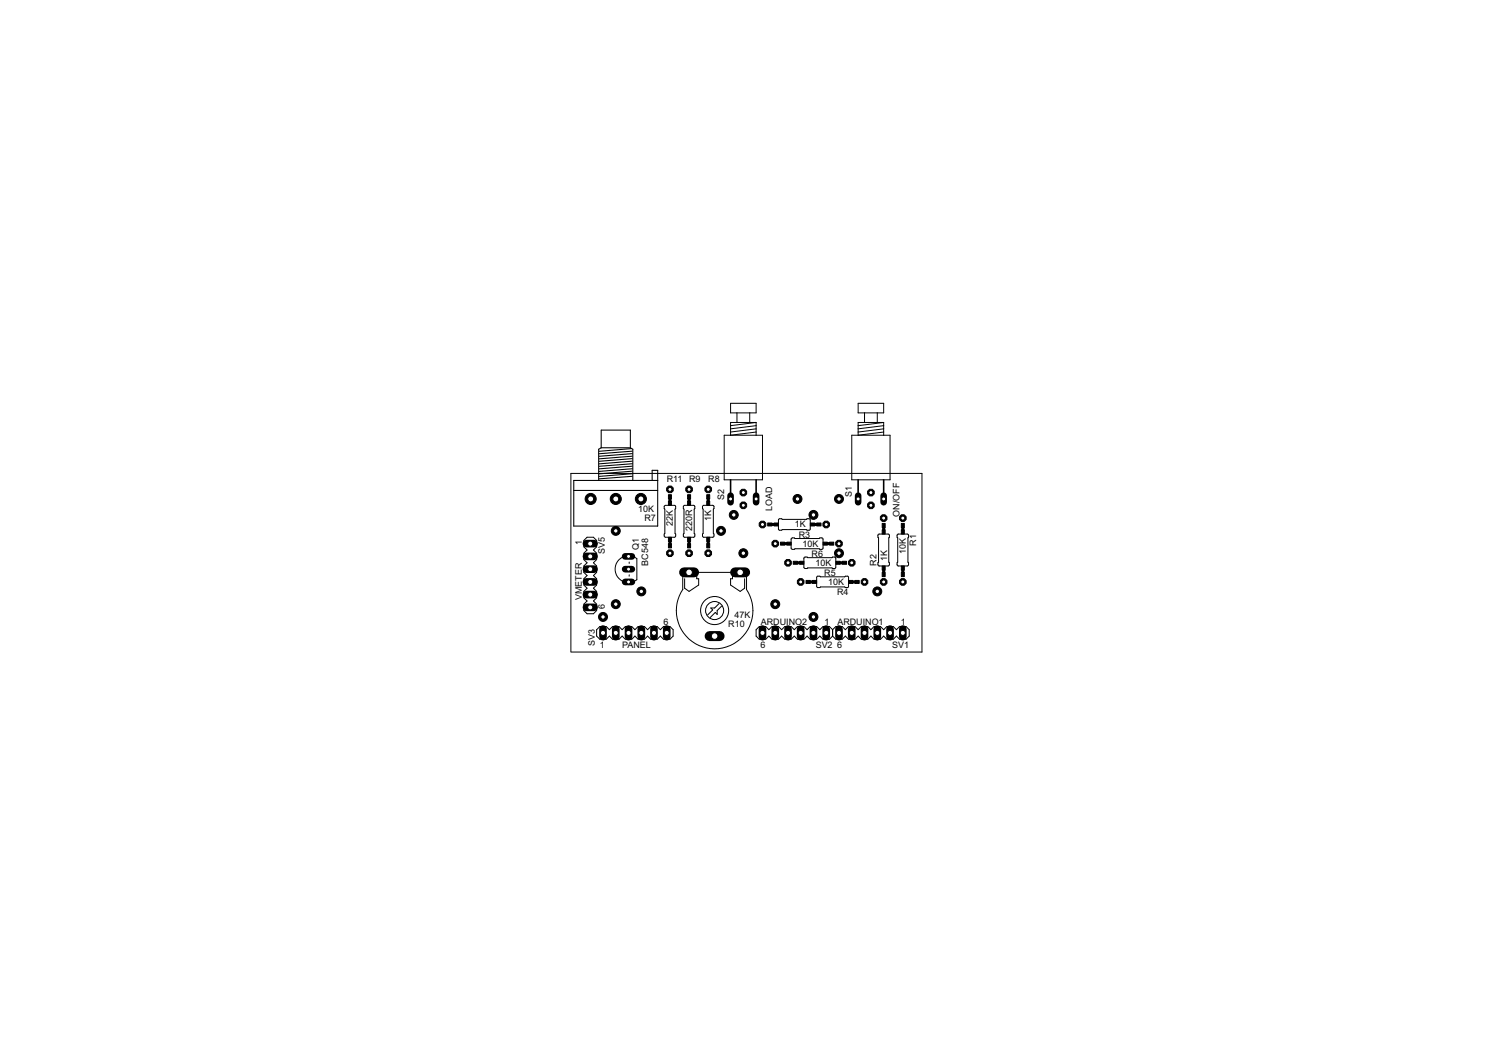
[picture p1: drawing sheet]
<svg xmlns="http://www.w3.org/2000/svg" width="297mm" height="210mm" viewBox="0 0 297 210" stroke-linecap="round" stroke-linejoin="round" font-family="sans-serif">
<defs><g id="words">
<g font-size="2">
<text x="132.7" y="96">R11 R9</text>
<text x="140.9" y="96">R8</text>
<text x="126.9" y="101.8">10K</text>
<text x="144.1" y="99.6" transform="rotate(-90 144.1 99.6)">S2</text>
<text x="153.6" y="101.6" transform="rotate(-90 153.6 101.6)">LOAD</text>
<text x="169.5" y="98.9" transform="rotate(-90 169.5 98.9)">S1</text>
<text x="128.2" y="103.7">R7</text>
<text x="133.9" y="104.6" transform="rotate(-90 133.9 104.6)">22K</text>
<text x="137.7" y="105.7" transform="rotate(-90 137.7 105.7)">220R</text>
<text x="141.5" y="103.6" transform="rotate(-90 141.5 103.6)">1K</text>
<text x="158.1" y="104.9">1K</text>
<text x="158.9" y="107">R3</text>
<text x="179" y="102.8" transform="rotate(-90 179 102.8)">ON/OFF</text>
<text x="115.8" y="108.5" transform="rotate(-90 115.8 108.5)">1</text>
<text x="120.3" y="110.3" transform="rotate(-90 120.3 110.3)">SV5</text>
<text x="127.1" y="109.4" transform="rotate(-90 127.1 109.4)">Q1</text>
<text x="129" y="112.6" transform="rotate(-90 129 112.6)">BC548</text>
<text x="159.7" y="108.7">10K</text>
<text x="161.5" y="110.8">R6</text>
<text x="162.2" y="112.5">10K</text>
<text x="174.4" y="112.6" transform="rotate(-90 174.4 112.6)">R2</text>
<text x="176.5" y="111.7" transform="rotate(-90 176.5 111.7)">1K</text>
<text x="180.2" y="110.3" transform="rotate(-90 180.2 110.3)">10K</text>
<text x="182.3" y="108.5" transform="rotate(-90 182.3 108.5)">R1</text>
<text x="115.8" y="119.4" transform="rotate(-90 115.8 119.4)">VMETER</text>
<text x="164" y="114.6">R5</text>
<text x="164.8" y="116.4">10K</text>
<text x="166.5" y="118.4">R4</text>
<text x="120.3" y="121.2" transform="rotate(-90 120.3 121.2)">6</text>
<text x="132" y="124.3">6</text>
<text x="144.9" y="124.8">R10</text>
<text x="146.1" y="122.9">47K</text>
<text x="151.4" y="124.3">ARDUINO2</text>
<text x="164" y="124.3">1</text>
<text x="166.6" y="124.3">ARDUINO1</text>
<text x="179.3" y="124.3">1</text>
<text x="118.3" y="128.5" transform="rotate(-90 118.3 128.5)">SV3</text>
<text x="119.3" y="128.8">1</text>
<text x="123.8" y="128.8">PANEL</text>
<text x="151.3" y="128.8">6</text>
<text x="162.3" y="128.8">SV2</text>
<text x="166.6" y="128.8">6</text>
<text x="177.5" y="128.8">SV1</text>
</g>
</g></defs>
<g fill="none" stroke="#000" stroke-width=".2">
<path d="M144.1 86.6h7.6v8.9h-7.6zM145.4 80.2h5v1.9h-5zM146.6 82.1v2M149.2 82.1v2M150.4 84.1h-5v2.5l5-.6M150.4 84.1v2.5M150.4 84.1l-5 .6M150.4 84.7l-5 .6M150.4 85.3l-5 .7M169.5 86.6h7.6v8.9h-7.6zM170.7 80.2h5.1v1.9h-5.1zM172 82.1v2"/>
<path d="M174.5 82.1v2M175.8 84.1v2.5M175.8 84.1h-5.1v2.5l5.1-.6M175.8 84.1l-5.1 .6M175.8 84.7l-5.1 .6M175.8 85.3l-5.1 .7M116.8 106.9h1.3l.6 .6v1.3l-.6 .6 .6 .7v1.2l-.6 .7 .6 .6v1.3l-.6 .6 .6 .6v1.3l-.6 .6 .6 .7v1.2l-.6 .7 .6 .6v1.3l-.6 .6h-1.3l-.6-.6v-1.3l.6-.6-.6-.7v-1.2l.6-.7-.6-.6v-1.3l.6-.6-.6-.6v-1.3l.6-.6-.6-.7v-1.2l.6-.7-.6-.6v-1.3zM123.9 110.8a2.66 2.66 0 0 0-1.5 2.4 2.66 2.66 0 0 0 1.5 2.5M125.2 111.8v.3M125.2 114.4v.2M126.2 110.8l.5 .3v4.2l-.5 .4M132.2 100.6l2-.1 .2 .2-.1 5.4 .1 .5-.1 .3h-1.9l-.2-.2-.1-.4 .2-.2z"/>
<path d="M136 100.6l2-.1 .2 .2-.1 5.4 .1 .5-.1 .3h-1.9l-.2-.2v-.4l.1-.2zM136.2 115.1v1.9l.9 .7 1.9-1.3v-1.3h-.4v-1.2h7.1v1.2h-.3v1.3l1.9 1.3 .8-.7v-1.9M139.8 100.6l2-.1 .2 .2-.1 5.4 .1 .5-.1 .3h-1.9l-.2-.2v-.4l.1-.2zM148.5 114.8v2.5a7.6 7.6 0 0 1-6.3 11.8 7.6 7.6 0 0 1-6.4-11.8v-2.4M154.9 103.4l.2-.2 .5 .1 5.5-.1 .1 .3v1.8l-.2 .2-.6-.1-5.4 .1-.1-.2zM157.5 107.1h5.5l.1-.1h.5l.1 .3v1.8l-.2 .2-.5-.1-5.4 .1-.2-.2zM160 110.9l5.5 .1 .2-.2h.4l.2 .3v1.8l-.3 .2-.5-.1-5.4 .1-.2-.2zM162.6 114.7l5.5 .1 .6-.2 .1 .3v1.9l-.1 .1-.6-.1h-4.9l-.6 .1-.1-.3zM174.7 106.3h2l.2 .1-.1 5.4 .2 .6-.2 .2h-1.9l-.2-.2v-.4l.1-.2zM178.5 106.3h2l.2 .1-.1 5.4 .2 .6-.2 .2h-1.9l-.2-.2v-.4l.1-.2zM118.7 125.3l.6-.6h1.3l.6 .6 .7-.6h1.2l.7 .6 .6-.6h1.3l.6 .6 .7-.6h1.2l.6 .6 .7-.6h1.2l.7 .6 .6-.6h1.3l.6 .6v1.3l-.6 .6h-1.3l-.6-.6-.7 .6h-1.2l-.7-.6-.6 .6h-1.2l-.7-.6-.6 .6h-1.3l-.6-.6-.7 .6h-1.2l-.7-.6-.6 .6h-1.3l-.6-.6zM143.1 120.1l-.9 .9h-.8l.4 .3-1 1.1"/>
<path d="M143.6 120.6l-.9 .9v.7l-.4-.3-1 1M165.7 125.3l-.7-.6h-1.3l-.6 .6-.6-.6h-1.3l-.6 .6-.7-.6h-1.2l-.7 .6-.6-.6h-1.3l-.6 .6-.6-.6h-1.3l-.6 .6-.7-.6h-1.2l-.7 .6v1.3l.7 .6h1.2l.7-.6 .6 .6h1.3l.6-.6 .6 .6h1.3l.6-.6 .7 .6h1.2l.7-.6 .6 .6h1.3l.6-.6 .6 .6h1.3l.7-.6M165.7 125.3l.6-.6h1.3l.6 .6 .6-.6h1.3l.6 .6 .7-.6h1.2l.7 .6 .6-.6h1.3l.6 .6 .6-.6h1.3l.7 .6 .6-.6h1.3l.6 .6v1.3l-.6 .6h-1.3l-.6-.6-.7 .6h-1.3l-.6-.6-.6 .6h-1.3l-.6-.6-.7 .6h-1.2l-.7-.6-.6 .6h-1.3l-.6-.6-.6 .6h-1.3l-.6-.6M165.7 125.3v1.3"/>
<circle cx="142.2" cy="121.5" r="2.79"/>
<circle cx="142.2" cy="121.5" r="1.8"/>
</g>
<g fill="none" stroke="#000" stroke-width=".61">
<path d="M133.3 99.3v.4M137.1 99.3v.4M140.9 99.3v.4M133.3 107.8v.4M137.1 107.8v.4M140.9 107.8v.4M153.6 104.4h.4M156.1 108.2h.4M158.7 112h.3M161.2 115.8h.4M162.1 104.4h.4M164.6 108.2h.4"/>
<path d="M167.2 112h.4M169.7 115.8h.4M175.8 105v.4M175.8 113.5v.4M179.6 105v.4M179.6 113.5v.4"/>
</g>
<g fill="#000" stroke="#000" stroke-width=".2">
<path d="M133 99.7h.6v.8h-.6zM133 98.4h.6v.9h-.6zM136.8 99.7h.6v.8h-.6zM136.8 98.4h.6v.9h-.6zM140.6 99.7h.6v.8h-.6zM140.6 98.4h.6v.9h-.6zM133 106.9h.6v.8h-.6zM133 108.2h.6v.8h-.6zM136.8 106.9h.6v.8h-.6zM136.8 108.2h.6v.8h-.6zM140.6 106.9h.6v.8h-.6zM140.6 108.2h.6v.8h-.6z"/>
<path d="M152.7 104.1h.9v.5h-.9zM154 104.1h.9v.5h-.9zM155.3 107.9h.8v.6h-.8zM156.5 107.9h.9v.6h-.9zM157.8 111.7h.9v.6h-.9zM159.1 111.7h.8v.6h-.8zM160.4 115.5h.8v.6h-.8zM161.2 104.1h.9v.5h-.9zM161.6 115.5h.9v.6h-.9zM162.5 104.1h.8v.5h-.8zM163.8 107.9h.8v.6h-.8zM165 107.9h.9v.6h-.9z"/>
<path d="M166.3 111.7h.9v.6h-.9zM167.6 111.7h.8v.6h-.8zM168.8 115.5h.9v.6h-.9zM170.1 115.5h.8v.6h-.8zM175.5 105.4h.6v.9h-.6zM175.5 112.6h.6v.9h-.6zM175.5 104.1h.6v.9h-.6zM175.5 113.9h.6v.8h-.6zM179.3 112.6h.6v.9h-.6zM179.3 105.4h.6v.9h-.6zM179.3 113.9h.6v.8h-.6zM179.3 104.1h.6v.9h-.6z"/>
<circle cx="173.3" cy="100.5" r=".71"/>
</g>
<g fill="none" stroke="#000" stroke-width=".21">
<path d="M114.2 97.6h16.7M119.6 89.1v-3.5h5.8v3.5M119.6 89.1l-.5 .3v6.1M119.6 89.1h5.8M125.4 89.1l.5 .3v6.1M125.6 89.3l-6.4 .5M125.8 89.8l-6.6 .5M125.8 90.3l-6.6 .5M125.8 90.8l-6.6 .5M125.8 91.2l-6.6 .6M125.8 91.8l-6.6 .5M125.8 92.3l-6.6 .5"/>
<path d="M125.8 92.8l-6.6 .5M125.8 93.3l-6.6 .5M125.8 93.7l-6.6 .6M125.8 94.3l-6.6 .5M125.8 94.8l-6.6 .5M129.8 95.5v-1.9h1.1v11.1h-16.7v-9.1h16.7"/>
</g>
<path d="M145.4 95.5v2.5M150.4 95.5v2.5M170.7 95.5v2.5M175.8 95.5v2.5" fill="none" stroke="#000" stroke-width=".32"/>
<circle cx="173.3" cy="100.5" r=".4" fill="#fff" stroke="#000" stroke-width=".2"/>
<circle cx="173.3" cy="98" r=".71" fill="#000" stroke="#000" stroke-width=".2"/>
<circle cx="173.3" cy="98" r=".4" fill="#fff" stroke="#000" stroke-width=".2"/>
<circle cx="147.9" cy="100.5" r=".71" fill="#000" stroke="#000" stroke-width=".2"/>
<circle cx="147.9" cy="100.5" r=".4" fill="#fff" stroke="#000" stroke-width=".2"/>
<circle cx="147.9" cy="98" r=".71" fill="#000" stroke="#000" stroke-width=".2"/>
<circle cx="147.9" cy="98" r=".4" fill="#fff" stroke="#000" stroke-width=".2"/>
<circle cx="179.6" cy="103.1" r=".71" fill="#000" stroke="#000" stroke-width=".2"/>
<circle cx="179.6" cy="103.1" r=".4" fill="#fff" stroke="#000" stroke-width=".2"/>
<circle cx="179.6" cy="115.8" r=".71" fill="#000" stroke="#000" stroke-width=".2"/>
<circle cx="179.6" cy="115.8" r=".4" fill="#fff" stroke="#000" stroke-width=".2"/>
<circle cx="175.8" cy="115.8" r=".71" fill="#000" stroke="#000" stroke-width=".2"/>
<circle cx="175.8" cy="115.8" r=".4" fill="#fff" stroke="#000" stroke-width=".2"/>
<circle cx="175.8" cy="103.1" r=".71" fill="#000" stroke="#000" stroke-width=".2"/>
<circle cx="175.8" cy="103.1" r=".4" fill="#fff" stroke="#000" stroke-width=".2"/>
<circle cx="164.4" cy="104.4" r=".71" fill="#000" stroke="#000" stroke-width=".2"/>
<circle cx="164.4" cy="104.4" r=".4" fill="#fff" stroke="#000" stroke-width=".2"/>
<circle cx="151.7" cy="104.4" r=".71" fill="#000" stroke="#000" stroke-width=".2"/>
<circle cx="151.7" cy="104.4" r=".4" fill="#fff" stroke="#000" stroke-width=".2"/>
<circle cx="172" cy="115.8" r=".71" fill="#000" stroke="#000" stroke-width=".2"/>
<circle cx="172" cy="115.8" r=".4" fill="#fff" stroke="#000" stroke-width=".2"/>
<circle cx="159.3" cy="115.8" r=".71" fill="#000" stroke="#000" stroke-width=".2"/>
<circle cx="159.3" cy="115.8" r=".4" fill="#fff" stroke="#000" stroke-width=".2"/>
<circle cx="169.5" cy="112" r=".71" fill="#000" stroke="#000" stroke-width=".2"/>
<circle cx="169.5" cy="112" r=".4" fill="#fff" stroke="#000" stroke-width=".2"/>
<circle cx="156.8" cy="112" r=".71" fill="#000" stroke="#000" stroke-width=".2"/>
<circle cx="156.8" cy="112" r=".4" fill="#fff" stroke="#000" stroke-width=".2"/>
<circle cx="166.9" cy="108.2" r=".71" fill="#000" stroke="#000" stroke-width=".2"/>
<circle cx="166.9" cy="108.2" r=".4" fill="#fff" stroke="#000" stroke-width=".2"/>
<circle cx="154.2" cy="108.2" r=".71" fill="#000" stroke="#000" stroke-width=".2"/>
<circle cx="154.2" cy="108.2" r=".4" fill="#fff" stroke="#000" stroke-width=".2"/>
<circle cx="127.5" cy="99.3" r="1.1" fill="#000" stroke="#000" stroke-width=".2"/>
<circle cx="127.5" cy="99.3" r=".59" fill="#fff" stroke="#000" stroke-width=".2"/>
<circle cx="122.5" cy="99.3" r="1.1" fill="#000" stroke="#000" stroke-width=".2"/>
<circle cx="122.5" cy="99.3" r=".59" fill="#fff" stroke="#000" stroke-width=".2"/>
<circle cx="117.5" cy="99.3" r="1.1" fill="#000" stroke="#000" stroke-width=".2"/>
<circle cx="117.5" cy="99.3" r=".59" fill="#fff" stroke="#000" stroke-width=".2"/>
<path d="M124.4 115.8h1.3" fill="none" stroke="#000" stroke-width="1.3"/>
<circle cx="125.1" cy="115.8" r=".4" fill="#fff" stroke="#000" stroke-width=".2"/>
<path d="M124.4 110.7h1.3" fill="none" stroke="#000" stroke-width="1.3"/>
<circle cx="125.1" cy="110.7" r=".4" fill="#fff" stroke="#000" stroke-width=".2"/>
<path d="M124.4 113.2h1.3" fill="none" stroke="#000" stroke-width="1.3"/>
<circle cx="125.1" cy="113.2" r=".4" fill="#fff" stroke="#000" stroke-width=".2"/>
<path d="M170.7 98.6v1.3" fill="none" stroke="#000" stroke-width="1.3"/>
<circle cx="170.7" cy="99.3" r=".4" fill="#fff" stroke="#000" stroke-width=".2"/>
<path d="M175.8 98.6v1.3" fill="none" stroke="#000" stroke-width="1.3"/>
<circle cx="175.8" cy="99.3" r=".4" fill="#fff" stroke="#000" stroke-width=".2"/>
<path d="M145.4 98.6v1.3" fill="none" stroke="#000" stroke-width="1.3"/>
<circle cx="145.4" cy="99.3" r=".4" fill="#fff" stroke="#000" stroke-width=".2"/>
<path d="M150.4 98.6v1.3" fill="none" stroke="#000" stroke-width="1.3"/>
<circle cx="150.4" cy="99.3" r=".4" fill="#fff" stroke="#000" stroke-width=".2"/>
<circle cx="140.9" cy="97.4" r=".71" fill="#000" stroke="#000" stroke-width=".2"/>
<circle cx="140.9" cy="97.4" r=".4" fill="#fff" stroke="#000" stroke-width=".2"/>
<circle cx="140.9" cy="110.1" r=".71" fill="#000" stroke="#000" stroke-width=".2"/>
<circle cx="140.9" cy="110.1" r=".4" fill="#fff" stroke="#000" stroke-width=".2"/>
<path d="M179.6 125.2v1.5" fill="none" stroke="#000" stroke-width="1.5"/>
<circle cx="179.6" cy="125.9" r=".51" fill="#fff" stroke="#000" stroke-width=".2"/>
<path d="M177.1 125.2v1.5" fill="none" stroke="#000" stroke-width="1.5"/>
<circle cx="177.1" cy="125.9" r=".51" fill="#fff" stroke="#000" stroke-width=".2"/>
<path d="M174.5 125.2v1.5" fill="none" stroke="#000" stroke-width="1.5"/>
<circle cx="174.5" cy="125.9" r=".51" fill="#fff" stroke="#000" stroke-width=".2"/>
<path d="M172 125.2v1.5" fill="none" stroke="#000" stroke-width="1.5"/>
<circle cx="172" cy="125.9" r=".51" fill="#fff" stroke="#000" stroke-width=".2"/>
<path d="M169.5 125.2v1.5" fill="none" stroke="#000" stroke-width="1.5"/>
<circle cx="169.5" cy="125.9" r=".51" fill="#fff" stroke="#000" stroke-width=".2"/>
<path d="M166.9 125.2v1.5" fill="none" stroke="#000" stroke-width="1.5"/>
<circle cx="166.9" cy="125.9" r=".51" fill="#fff" stroke="#000" stroke-width=".2"/>
<path d="M164.4 125.2v1.5" fill="none" stroke="#000" stroke-width="1.5"/>
<circle cx="164.4" cy="125.9" r=".51" fill="#fff" stroke="#000" stroke-width=".2"/>
<path d="M161.8 125.2v1.5" fill="none" stroke="#000" stroke-width="1.5"/>
<circle cx="161.8" cy="125.9" r=".51" fill="#fff" stroke="#000" stroke-width=".2"/>
<path d="M159.3 125.2v1.5" fill="none" stroke="#000" stroke-width="1.5"/>
<circle cx="159.3" cy="125.9" r=".51" fill="#fff" stroke="#000" stroke-width=".2"/>
<path d="M156.8 125.2v1.5" fill="none" stroke="#000" stroke-width="1.5"/>
<circle cx="156.8" cy="125.9" r=".51" fill="#fff" stroke="#000" stroke-width=".2"/>
<path d="M154.2 125.2v1.5" fill="none" stroke="#000" stroke-width="1.5"/>
<circle cx="154.2" cy="125.9" r=".51" fill="#fff" stroke="#000" stroke-width=".2"/>
<path d="M151.7 125.2v1.5" fill="none" stroke="#000" stroke-width="1.5"/>
<circle cx="151.7" cy="125.9" r=".51" fill="#fff" stroke="#000" stroke-width=".2"/>
<path d="M120 125.2v1.5" fill="none" stroke="#000" stroke-width="1.5"/>
<circle cx="120" cy="125.9" r=".51" fill="#fff" stroke="#000" stroke-width=".2"/>
<path d="M122.5 125.2v1.5" fill="none" stroke="#000" stroke-width="1.5"/>
<circle cx="122.5" cy="125.9" r=".51" fill="#fff" stroke="#000" stroke-width=".2"/>
<path d="M125.1 125.2v1.5" fill="none" stroke="#000" stroke-width="1.5"/>
<circle cx="125.1" cy="125.9" r=".51" fill="#fff" stroke="#000" stroke-width=".2"/>
<path d="M127.6 125.2v1.5" fill="none" stroke="#000" stroke-width="1.5"/>
<circle cx="127.6" cy="125.9" r=".51" fill="#fff" stroke="#000" stroke-width=".2"/>
<path d="M130.1 125.2v1.5" fill="none" stroke="#000" stroke-width="1.5"/>
<circle cx="130.1" cy="125.9" r=".51" fill="#fff" stroke="#000" stroke-width=".2"/>
<path d="M132.7 125.2v1.5" fill="none" stroke="#000" stroke-width="1.5"/>
<circle cx="132.7" cy="125.9" r=".51" fill="#fff" stroke="#000" stroke-width=".2"/>
<path d="M146.3 113.9h2" fill="none" stroke="#000" stroke-width="2"/>
<circle cx="147.3" cy="113.9" r=".66" fill="#fff" stroke="#000" stroke-width=".2"/>
<path d="M141.2 126.6h2" fill="none" stroke="#000" stroke-width="2"/>
<circle cx="142.2" cy="126.6" r=".66" fill="#fff" stroke="#000" stroke-width=".2"/>
<path d="M136.1 113.9h2" fill="none" stroke="#000" stroke-width="2"/>
<circle cx="137.1" cy="113.9" r=".66" fill="#fff" stroke="#000" stroke-width=".2"/>
<circle cx="137.1" cy="97.4" r=".71" fill="#000" stroke="#000" stroke-width=".2"/>
<circle cx="137.1" cy="97.4" r=".4" fill="#fff" stroke="#000" stroke-width=".2"/>
<circle cx="137.1" cy="110.1" r=".71" fill="#000" stroke="#000" stroke-width=".2"/>
<circle cx="137.1" cy="110.1" r=".4" fill="#fff" stroke="#000" stroke-width=".2"/>
<circle cx="133.3" cy="97.4" r=".71" fill="#000" stroke="#000" stroke-width=".2"/>
<circle cx="133.3" cy="97.4" r=".4" fill="#fff" stroke="#000" stroke-width=".2"/>
<circle cx="133.3" cy="110.1" r=".71" fill="#000" stroke="#000" stroke-width=".2"/>
<circle cx="133.3" cy="110.1" r=".4" fill="#fff" stroke="#000" stroke-width=".2"/>
<path d="M116.7 108.2h1.5" fill="none" stroke="#000" stroke-width="1.5"/>
<circle cx="117.4" cy="108.2" r=".51" fill="#fff" stroke="#000" stroke-width=".2"/>
<path d="M116.7 110.7h1.5" fill="none" stroke="#000" stroke-width="1.5"/>
<circle cx="117.4" cy="110.7" r=".51" fill="#fff" stroke="#000" stroke-width=".2"/>
<path d="M116.7 113.2h1.5" fill="none" stroke="#000" stroke-width="1.5"/>
<circle cx="117.4" cy="113.2" r=".51" fill="#fff" stroke="#000" stroke-width=".2"/>
<path d="M116.7 115.8h1.5" fill="none" stroke="#000" stroke-width="1.5"/>
<circle cx="117.4" cy="115.8" r=".51" fill="#fff" stroke="#000" stroke-width=".2"/>
<path d="M116.7 118.3h1.5" fill="none" stroke="#000" stroke-width="1.5"/>
<circle cx="117.4" cy="118.3" r=".51" fill="#fff" stroke="#000" stroke-width=".2"/>
<path d="M116.7 120.8h1.5" fill="none" stroke="#000" stroke-width="1.5"/>
<circle cx="117.4" cy="120.8" r=".51" fill="#fff" stroke="#000" stroke-width=".2"/>
<circle cx="166.9" cy="99.3" r=".89" fill="#000" stroke="#000" stroke-width=".2"/>
<circle cx="166.9" cy="99.3" r=".44" fill="#fff" stroke="#000" stroke-width=".2"/>
<circle cx="158.7" cy="99.3" r=".89" fill="#000" stroke="#000" stroke-width=".2"/>
<circle cx="158.7" cy="99.3" r=".44" fill="#fff" stroke="#000" stroke-width=".2"/>
<circle cx="161.8" cy="102.4" r=".89" fill="#000" stroke="#000" stroke-width=".2"/>
<circle cx="161.8" cy="102.4" r=".44" fill="#fff" stroke="#000" stroke-width=".2"/>
<circle cx="146" cy="102.4" r=".89" fill="#000" stroke="#000" stroke-width=".2"/>
<circle cx="146" cy="102.4" r=".44" fill="#fff" stroke="#000" stroke-width=".2"/>
<circle cx="120" cy="122.7" r=".89" fill="#000" stroke="#000" stroke-width=".2"/>
<circle cx="120" cy="122.7" r=".44" fill="#fff" stroke="#000" stroke-width=".2"/>
<circle cx="161.8" cy="122.7" r=".89" fill="#000" stroke="#000" stroke-width=".2"/>
<circle cx="161.8" cy="122.7" r=".44" fill="#fff" stroke="#000" stroke-width=".2"/>
<circle cx="122.5" cy="105.6" r=".89" fill="#000" stroke="#000" stroke-width=".2"/>
<circle cx="122.5" cy="105.6" r=".44" fill="#fff" stroke="#000" stroke-width=".2"/>
<circle cx="166.9" cy="110.1" r=".89" fill="#000" stroke="#000" stroke-width=".2"/>
<circle cx="166.9" cy="110.1" r=".44" fill="#fff" stroke="#000" stroke-width=".2"/>
<circle cx="147.9" cy="110.1" r=".89" fill="#000" stroke="#000" stroke-width=".2"/>
<circle cx="147.9" cy="110.1" r=".44" fill="#fff" stroke="#000" stroke-width=".2"/>
<circle cx="143.4" cy="105.6" r=".89" fill="#000" stroke="#000" stroke-width=".2"/>
<circle cx="143.4" cy="105.6" r=".44" fill="#fff" stroke="#000" stroke-width=".2"/>
<circle cx="122.5" cy="120.2" r=".89" fill="#000" stroke="#000" stroke-width=".2"/>
<circle cx="122.5" cy="120.2" r=".44" fill="#fff" stroke="#000" stroke-width=".2"/>
<circle cx="154.2" cy="120.2" r=".89" fill="#000" stroke="#000" stroke-width=".2"/>
<circle cx="154.2" cy="120.2" r=".44" fill="#fff" stroke="#000" stroke-width=".2"/>
<circle cx="174.5" cy="117.7" r=".89" fill="#000" stroke="#000" stroke-width=".2"/>
<circle cx="174.5" cy="117.7" r=".44" fill="#fff" stroke="#000" stroke-width=".2"/>
<circle cx="127.6" cy="117.7" r=".89" fill="#000" stroke="#000" stroke-width=".2"/>
<circle cx="127.6" cy="117.7" r=".44" fill="#fff" stroke="#000" stroke-width=".2"/>
<path d="M113.6 94.2h69.8v35.5h-69.8z" fill="none" stroke="#000" stroke-width=".2"/>
<use href="#words"/>
</svg>
